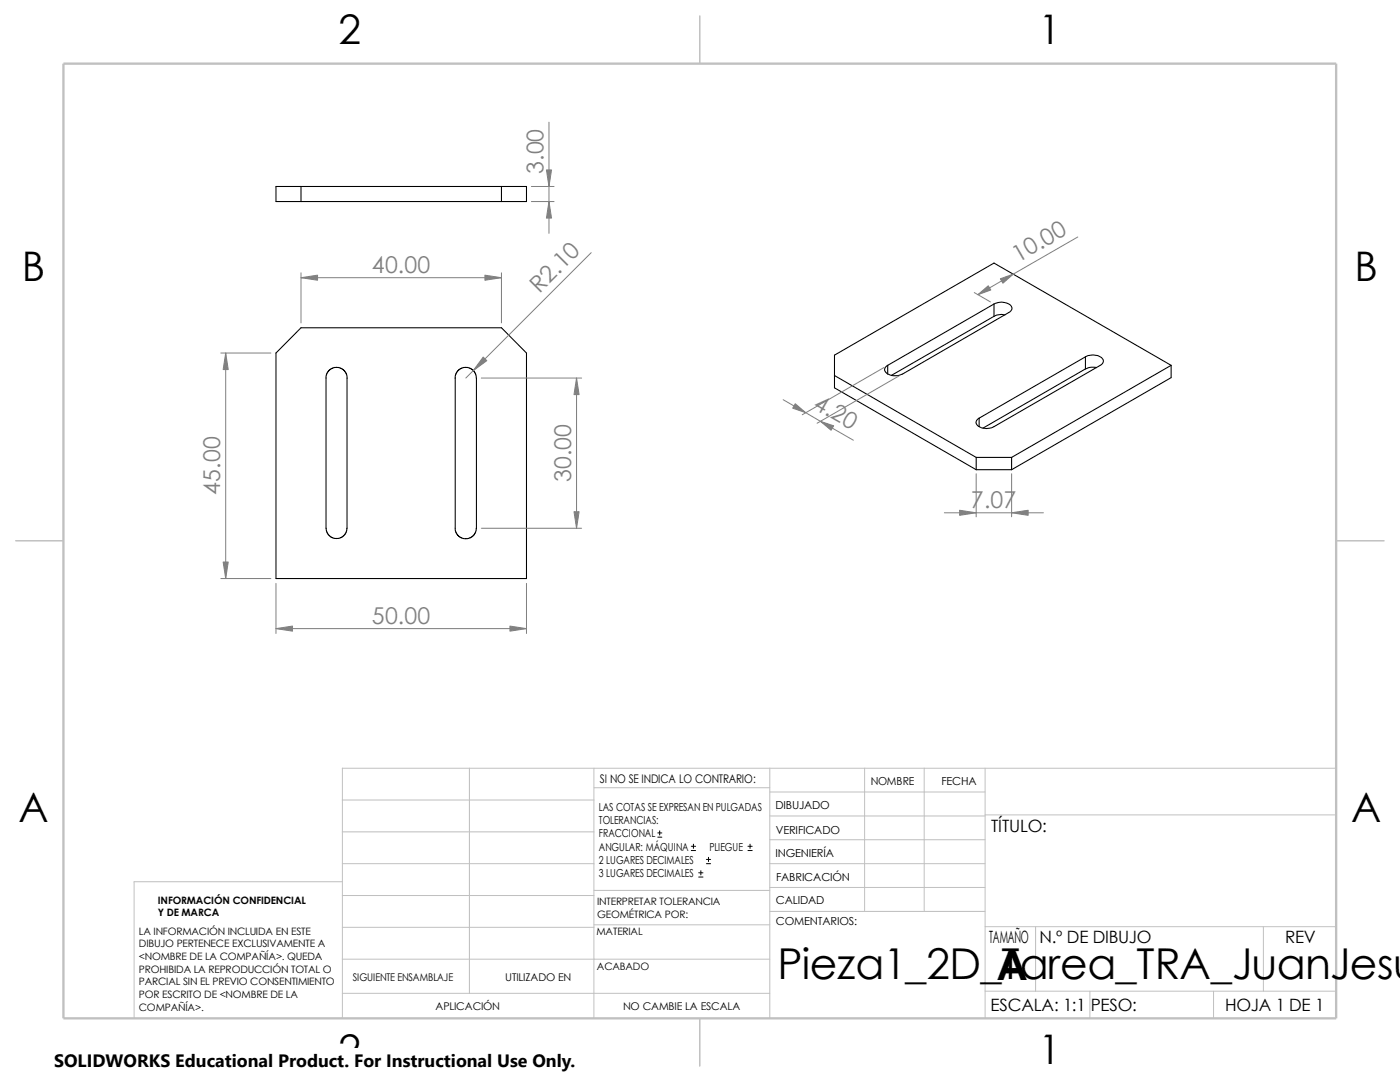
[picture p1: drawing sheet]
<svg xmlns="http://www.w3.org/2000/svg" width="279mm" height="216mm" viewBox="0 0 279 216" stroke-linecap="round" stroke-linejoin="round" font-family="sans-serif">
<defs><g id="words">
<g font-size="8.5">
<text x="155.2" y="195.3">Pieza1_2D_Tarea_TRA_JuanJesu</text>
<text x="198.8" y="195.5">A</text>
</g>
<g font-size="8.1">
<text x="67.6" y="8.8">2</text>
<text x="207.3" y="8.8">1</text>
<text x="4.4" y="56.1">B</text>
<text x="270.3" y="56.1">B</text>
<text x="3.7" y="164.1">A</text>
<text x="269.6" y="164.1">A</text>
<text x="67.6" y="212.3">2</text>
<text x="207.3" y="212.3">1</text>
</g>
<g font-size="4.6" fill="#808080">
<text x="108.5" y="34.7" transform="rotate(-90 108.5 34.7)">3.00</text>
<text x="203.2" y="52.4" transform="rotate(-30 203.2 52.4)">10.00</text>
<text x="74.2" y="54.5">40.00</text>
<text x="107.7" y="58.7" transform="rotate(-45 107.7 58.7)">R2.10</text>
<text x="162.1" y="81.3" transform="rotate(30 162.1 81.3)">4.20</text>
<text x="43.9" y="98.7" transform="rotate(-90 43.9 98.7)">45.00</text>
<text x="114" y="96.2" transform="rotate(-90 114 96.2)">30.00</text>
<text x="193.8" y="101.4">7.07</text>
<text x="74.2" y="124.5">50.00</text>
</g>
<text font-size="3.6" x="10.8" y="213">SOLIDWORKS Educational Product. For Instructional Use Only.</text>
<g font-size="3.4">
<text x="197.8" y="166">TÍTULO:</text>
<text x="197.4" y="188.1">TAMAÑO</text>
<text x="207.5" y="188.1">N.º DE DIBUJO</text>
<text x="256.5" y="188.2">REV</text>
<text x="197.7" y="201.7">ESCALA: 1:1</text>
<text x="217.7" y="201.8">PESO:</text>
<text x="244.5" y="201.7">HOJA 1 DE 1</text>
</g>
<text font-size="2.4" x="119.7" y="156.2">SI NO SE INDICA LO CONTRARIO:</text>
<g font-size="2.2">
<text x="119.5" y="161.8">LAS COTAS SE EXPRESAN EN PULGADAS</text>
<text x="154.8" y="161.5">DIBUJADO</text>
<text x="173.8" y="156.7">NOMBRE</text>
<text x="187.9" y="156.7">FECHA</text>
<text x="119.5" y="164.4">TOLERANCIAS:</text>
<text x="119.5" y="167.1">FRACCIONAL</text>
<text x="154.8" y="166.3">VERIFICADO</text>
<text x="119.5" y="169.8">ANGULAR: MÁQUINA</text>
<text x="119.5" y="172.4">2 LUGARES DECIMALES</text>
<text x="141.6" y="169.8">PLIEGUE</text>
<text x="154.8" y="171">INGENIERÍA</text>
<text x="119.5" y="175.1">3 LUGARES DECIMALES</text>
<text x="154.9" y="175.7">FABRICACIÓN</text>
<text x="154.9" y="184.7">COMENTARIOS:</text>
<text x="154.9" y="180.5">CALIDAD</text>
</g>
<g font-size="2.1">
<text x="70.4" y="195.7">SIGUIENTE ENSAMBLAJE</text>
<text x="100.8" y="195.7">UTILIZADO EN</text>
<text x="86.9" y="201.5">APLICACIÓN</text>
<text x="124.3" y="201.6">NO CAMBIE LA ESCALA</text>
</g>
<g font-size="2">
<text x="31.5" y="180.3">INFORMACIÓN CONFIDENCIAL</text>
<text x="31.5" y="182.8">Y DE MARCA</text>
<text x="119.2" y="183.1">GEOMÉTRICA POR:</text>
<text x="119.2" y="180.6">INTERPRETAR TOLERANCIA</text>
<text x="27.7" y="189.1">DIBUJO PERTENECE EXCLUSIVAMENTE A</text>
<text x="27.7" y="191.6">&lt;NOMBRE DE LA COMPAÑÍA&gt;. QUEDA</text>
<text x="27.7" y="186.5">LA INFORMACIÓN INCLUIDA EN ESTE</text>
<text x="119" y="186.6">MATERIAL</text>
<text x="27.7" y="194.1">PROHIBIDA LA REPRODUCCIÓN TOTAL O</text>
<text x="27.7" y="196.6">PARCIAL SIN EL PREVIO CONSENTIMIENTO</text>
<text x="119.1" y="193.5">ACABADO</text>
<text x="27.7" y="199.1">POR ESCRITO DE &lt;NOMBRE DE LA</text>
<text x="27.7" y="201.7">COMPAÑÍA&gt;.</text>
</g>
</g></defs>
<g fill="none" stroke="#c0c0c0" stroke-width=".2">
<path d="M68.3 159.6h50.2M93.7 153.3v44.9M118.5 153.3v49.9M118.5 157.2h35.1M153.6 153.3v49.9M153.6 158h43M172.6 153.3v28.6M184.4 153.3v28.6M196.6 153.3v49.9M266.7 153.3h-198.4v49.9M68.3 178.7h50.2M68.3 172.3h50.2"/>
<path d="M68.3 166h50.2M68.3 175.9h-41.5v27.3M118.5 177.7h35.1M153.6 167.6h43M153.6 162.8h43M153.6 172.3h43M153.6 177.1h43M196.6 162.6h70.1M68.3 198.2h85.3M68.3 191.4h85.3M68.3 185h50.2M118.5 184.5h35.1"/>
<path d="M153.6 181.9h43M196.6 184.9h70.1M196.6 197.8h70.1M206.7 184.9v12.9M217.5 197.8v5.4M242.2 197.8v5.4M252.1 184.9v12.9"/>
</g>
<path d="M139.7 3.2v9.5M3.1 107.9h9.6M266.7 107.9h9.5M139.7 203.2v9.5" fill="none" stroke="#c0c0c0" stroke-width=".21"/>
<path d="M12.7 12.7h254v190.5h-254z" fill="none" stroke="#c0c0c0" stroke-width=".47"/>
<g fill="none" stroke="#000" stroke-width=".21">
<path d="M55.1 37.2h50v3h-50zM60.1 37.2v3M100.1 37.2v3M60.1 65.4h40l5 5v45h-50v-45zM69.3 75.4v30l-.2 .8-.6 .8-.5 .3-.9 .2-.8-.2-.6-.5-.5-.6-.1-.8v-30.4l.2-.7 .5-.6 .5-.3 .9-.1 .8 .1 .8 .7 .3 .5 .2 .8M90.8 75.4v30.4l.3 .7 .5 .6 .5 .3 .9 .1 .8-.1 .6-.5 .5-.7 .2-.8v-30l-.2-.8-.3-.5-.8-.7-.8-.1-.9 .1-.6 .5-.5 .7-.2 .8M166.5 74.9l28.3 16.4M177.2 72.9v1.7M198.4 60.7l-21.2 12.2M198.4 60.7v2.4M198.4 63.1l-20.5 11.8M198.4 60.7a2.94 2.94 0 0 1 3.4 .4l.1 .6-.4 .5-21.4 12.4a2.7 2.7 0 0 1-3.5-.6l.1-.6 .5-.5"/>
<path d="M200.6 62.8a3.4 3.4 0 0 0-2.2 .3M216.6 71.2l-21.2 12.2M216.6 71.2v2.4M216.6 73.6l-20.4 11.8M216.6 71.2a2.76 2.76 0 0 1 3.6 .6l-.1 .6-.3 .4-21.4 12.3a2.76 2.76 0 0 1-3.6-.6l.1-.6 .5-.5M218.8 73.4a3.1 3.1 0 0 0-2.2 .2M233.7 72.9l-35.3-20.4-31.9 18.4v6.5l28.3 16.3M233.7 72.9l-31.8 18.4M233.7 72.9v2.5l-31.8 18.3M194.8 91.3h7.1M194.8 93.7h7.1M194.8 91.3v2.4"/>
<path d="M195.4 83.4v1.7M201.9 91.3v2.4"/>
</g>
<g fill="none" stroke="#000" stroke-width=".2">
<path d="M131.3 167h.8M131.3 166.2h.8M131.7 165.8v.8M138 169.7h.8M138 168.9h.8M138.4 168.4v.9M139.4 175h.9M139.4 174.2h.9M139.9 173.7v.9M141 172.3h.8M141 171.5h.8M141.4 171.1v.8"/>
<path d="M149.3 169.7h.8M149.3 168.9h.8M149.7 168.4v.9"/>
</g>
<g fill="none" stroke="#808080" stroke-width=".2">
<path d="M106 37.2h4.6M109.6 24.4v22.2M60.1 55.4h40M60.1 54.4v10M100.1 54.4v10M106 40.2h4.6M118 50.4l-25 25M194.4 58.4l3.3 1.8M215.1 47.3l-19.9 11.5M44.1 70.4h10M45 70.4v45M96.1 75.4h20"/>
<path d="M115.1 75.4v30M156.3 79.8l14 8M176.4 73.3l-16.3 9.5M179.4 75l-16.3 9.5M194.8 94.5v8.6M201.9 94.5v8.6M44.1 115.4h10M55.1 116.4v10M96.1 105.4h20M105.1 116.4v10M188.5 102.3h19.7M55.1 125.4h50"/>
</g>
<g fill="#808080" stroke="#808080" stroke-width=".2">
<path d="M96.8 54.9l3.3 .5-3.3 .5z"/>
<path d="M101.8 124.9l3.3 .5-3.3 .5z"/>
<path d="M60.1 55.4l3.3-.5v1z"/>
<path d="M44.5 112.1h1.1l-.6 3.3z"/>
<path d="M114.6 102.1h1l-.5 3.3z"/>
<path d="M45 70.4l.6 3.3h-1.1z"/>
<path d="M55.1 125.4l3.3-.5v1z"/>
<path d="M115.1 75.4l.5 3.3h-1z"/>
<path d="M96.4 71.2l.8 .8-2.8 2z"/>
<path d="M109.1 33.9h1l-.5 3.3z"/>
<path d="M109.6 40.2l.5 3.3h-1z"/>
<path d="M201.9 102.3l3.3-.5v1z"/>
<path d="M191.5 101.8l3.3 .5-3.3 .5z"/>
<path d="M195.2 58.8l2-1.8 .5 .9z"/>
<path d="M199.6 55.6l2.6-.9-2 1.8z"/>
<path d="M158.7 80.6l2.1 1.7-2.6-.9z"/>
<path d="M163.7 84.1l2.7 .9-.5 .9z"/>
</g>
<path d="M10.8 209.2h104.1v6.7h-104.1z" fill="#fff"/>
<use href="#words"/>
</svg>
